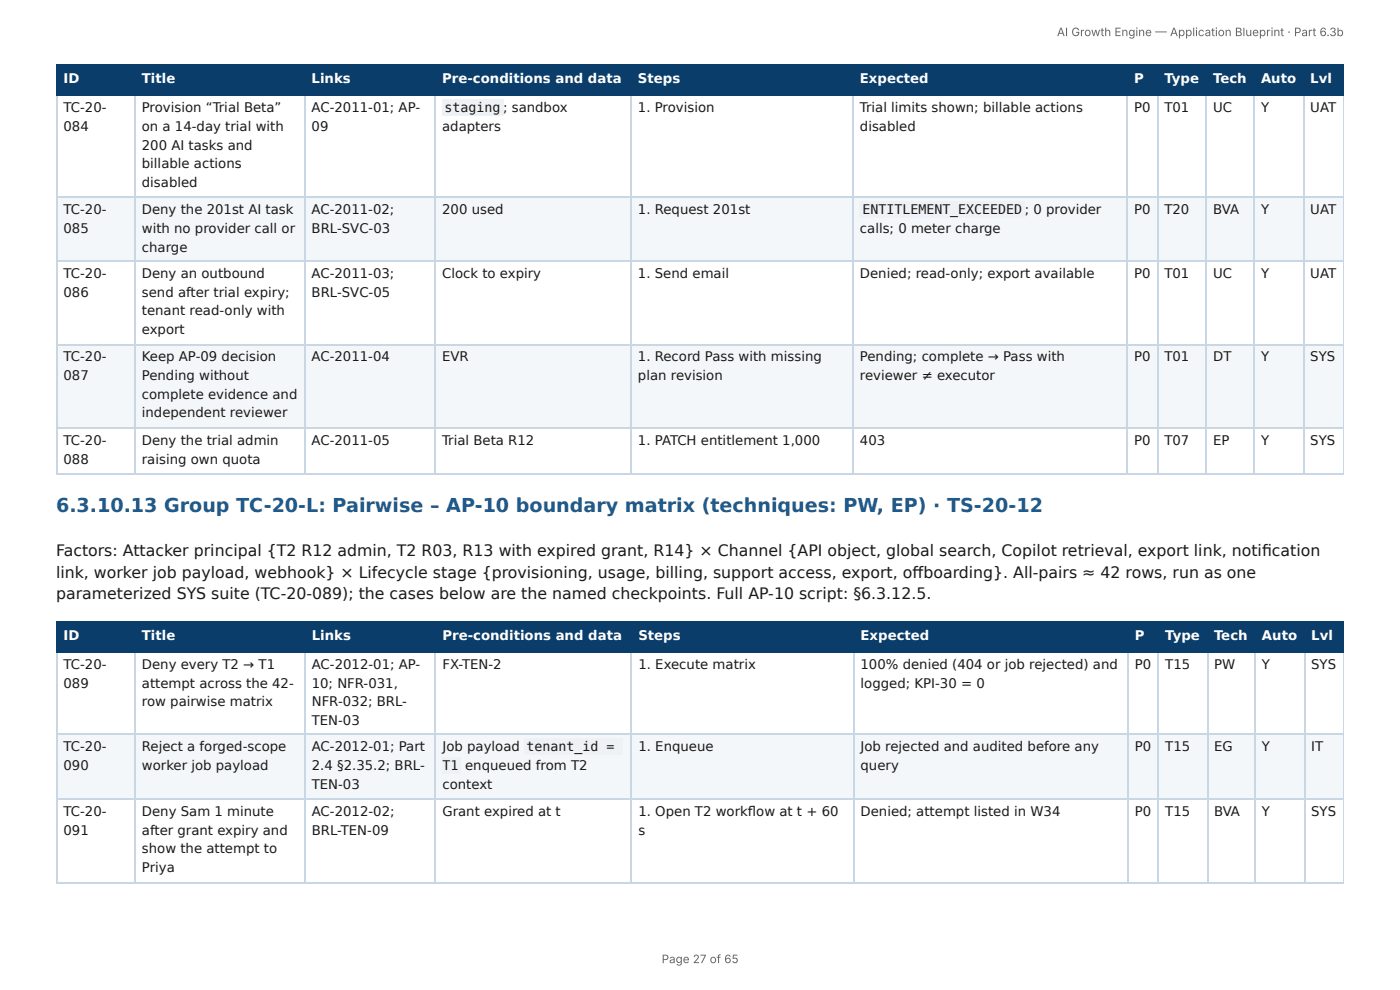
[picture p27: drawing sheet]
<svg xmlns="http://www.w3.org/2000/svg" width="297mm" height="210mm" viewBox="0 0 297 210" stroke-linecap="round" stroke-linejoin="round" font-family="sans-serif">
<defs><g id="words">
<text font-size="4.1" fill="#1f5a8c" x="11.9" y="108.7">6.3.10.13 Group TC-20-L: Pairwise – AP-10 boundary matrix (techniques: PW, EP) · TS-20-12</text>
<g font-size="3.3" fill="#1a1a1a">
<text x="11.9" y="118">Factors: Attacker principal {T2 R12 admin, T2 R03, R13 with expired grant, R14} × Channel {API object, global search, Copilot retrieval, export link, notifi cation</text>
<text x="11.9" y="122.8">link, worker job payload, webhook} × Lifecycle stage {provisioning, usage, billing, support access, export, off boarding}. All-pairs ≈ 42 rows, run as one</text>
<text x="11.9" y="127.3">parameterized SYS suite (TC-20-089); the cases below are the named checkpoints. Full AP-10 script: §6.3.12.5.</text>
</g>
<g font-size="2.8" fill="#fff">
<text x="13.5" y="17.7">ID</text>
<text x="30.1" y="17.7">Title</text>
<text x="66.2" y="17.7">Links</text>
<text x="93.9" y="17.7">Pre-conditions and data</text>
<text x="135.5" y="17.7">Steps</text>
<text x="182.6" y="17.7">Expected</text>
<text x="240.9" y="17.7">P</text>
<text x="247.3" y="17.7">Type</text>
<text x="257.7" y="17.7">Tech</text>
<text x="267.8" y="17.7">Auto</text>
<text x="278.3" y="17.7">Lvl</text>
<text x="13.5" y="136">ID</text>
<text x="30.1" y="136">Title</text>
<text x="66.2" y="136">Links</text>
<text x="94" y="136">Pre-conditions and data</text>
<text x="135.6" y="136">Steps</text>
<text x="182.8" y="136">Expected</text>
<text x="241.1" y="136">P</text>
<text x="247.5" y="136">Type</text>
<text x="257.9" y="136">Tech</text>
<text x="268" y="136">Auto</text>
<text x="278.5" y="136">Lvl</text>
</g>
<g font-size="2.8" fill="#1a1a1a">
<text x="13.5" y="23.8">TC-20-</text>
<text x="30.1" y="23.8">Provision “Trial Beta”</text>
<text x="66.2" y="23.8">AC-2011-01; AP-</text>
<text x="94.4" y="23.8">staging ; sandbox</text>
<text x="135.5" y="23.8">1. Provision</text>
<text x="182.6" y="23.8">Trial limits shown; billable actions</text>
<text x="240.9" y="23.8">P0</text>
<text x="247.3" y="23.8">T01</text>
<text x="257.7" y="23.8">UC</text>
<text x="267.8" y="23.8">Y</text>
<text x="278.3" y="23.8">UAT</text>
<text x="13.5" y="27.8">084</text>
<text x="30.1" y="27.8">on a 14-day trial with</text>
<text x="66.2" y="27.8">09</text>
<text x="93.9" y="27.8">adapters</text>
<text x="182.6" y="27.8">disabled</text>
<text x="30.1" y="31.8">200 AI tasks and</text>
<text x="30.1" y="35.7">billable actions</text>
<text x="30.1" y="39.7">disabled</text>
<text x="13.5" y="45.5">TC-20-</text>
<text x="30.1" y="45.5">Deny the 201st AI task</text>
<text x="66.2" y="45.5">AC-2011-02;</text>
<text x="93.9" y="45.5">200 used</text>
<text x="135.5" y="45.5">1. Request 201st</text>
<text x="183.2" y="45.5">ENTITLEMENT_EXCEEDED ;</text>
<text x="219.5" y="45.5">0 provider</text>
<text x="240.9" y="45.5">P0</text>
<text x="247.3" y="45.5">T20</text>
<text x="257.7" y="45.5">BVA</text>
<text x="267.8" y="45.5">Y</text>
<text x="278.3" y="45.5">UAT</text>
<text x="13.5" y="49.5">085</text>
<text x="30.1" y="49.5">with no provider call or</text>
<text x="30.1" y="53.4">charge</text>
<text x="66.2" y="49.5">BRL-SVC-03</text>
<text x="182.6" y="49.5">calls; 0 meter charge</text>
<text x="13.5" y="59">TC-20-</text>
<text x="30.1" y="59">Deny an outbound</text>
<text x="66.2" y="59">AC-2011-03;</text>
<text x="93.9" y="59">Clock to expiry</text>
<text x="135.5" y="59">1. Send email</text>
<text x="182.6" y="59">Denied; read-only; export available</text>
<text x="240.9" y="59">P0</text>
<text x="247.3" y="59">T01</text>
<text x="257.7" y="59">UC</text>
<text x="267.8" y="59">Y</text>
<text x="278.3" y="59">UAT</text>
<text x="13.5" y="63">086</text>
<text x="30.1" y="63">send after trial expiry;</text>
<text x="66.2" y="63">BRL-SVC-05</text>
<text x="30.1" y="66.9">tenant read-only with</text>
<text x="30.1" y="70.9">export</text>
<text x="13.5" y="76.7">TC-20-</text>
<text x="30.1" y="76.7">Keep AP-09 decision</text>
<text x="66.2" y="76.7">AC-2011-04</text>
<text x="93.9" y="76.7">EVR</text>
<text x="135.5" y="76.7">1. Record Pass with missing</text>
<text x="182.6" y="76.7">Pending; complete → Pass with</text>
<text x="240.9" y="76.7">P0</text>
<text x="247.3" y="76.7">T01</text>
<text x="257.7" y="76.7">DT</text>
<text x="267.8" y="76.7">Y</text>
<text x="278.3" y="76.7">SYS</text>
<text x="13.5" y="80.7">087</text>
<text x="30.1" y="80.7">Pending without</text>
<text x="135.5" y="80.7">plan revision</text>
<text x="182.6" y="80.7">reviewer ≠ executor</text>
<text x="30.1" y="84.7">complete evidence and</text>
<text x="30.1" y="88.6">independent reviewer</text>
<text x="13.5" y="94.5">TC-20-</text>
<text x="30.1" y="94.5">Deny the trial admin</text>
<text x="66.2" y="94.5">AC-2011-05</text>
<text x="93.9" y="94.5">Trial Beta R12</text>
<text x="135.5" y="94.5">1. PATCH entitlement 1,000</text>
<text x="182.6" y="94.5">403</text>
<text x="240.9" y="94.5">P0</text>
<text x="247.3" y="94.5">T07</text>
<text x="257.7" y="94.5">EP</text>
<text x="267.8" y="94.5">Y</text>
<text x="278.3" y="94.5">SYS</text>
<text x="13.5" y="98.4">088</text>
<text x="30.1" y="98.4">raising own quota</text>
<text x="13.5" y="142.1">TC-20-</text>
<text x="30.1" y="142.1">Deny every T2 → T1</text>
<text x="66.2" y="142.1">AC-2012-01; AP-</text>
<text x="94" y="142.1">FX-TEN-2</text>
<text x="135.6" y="142.1">1. Execute matrix</text>
<text x="182.8" y="142.1">100% denied (404 or job rejected) and</text>
<text x="241.1" y="142.1">P0</text>
<text x="247.5" y="142.1">T15</text>
<text x="257.9" y="142.1">PW</text>
<text x="268" y="142.1">Y</text>
<text x="278.5" y="142.1">SYS</text>
<text x="13.5" y="146.1">089</text>
<text x="30.1" y="146.1">attempt across the 42-</text>
<text x="66.2" y="146.1">10; NFR-031,</text>
<text x="182.8" y="146.1">logged; KPI-30 = 0</text>
<text x="30.1" y="150">row pairwise matrix</text>
<text x="66.2" y="150">NFR-032; BRL-</text>
<text x="66.2" y="154">TEN-03</text>
<text x="13.5" y="159.5">TC-20-</text>
<text x="30.1" y="159.5">Reject a forged-scope</text>
<text x="66.2" y="159.5">AC-2012-01; Part</text>
<text x="94" y="159.5">Job payload</text>
<text x="111.8" y="159.5">tenant_id =</text>
<text x="135.6" y="159.5">1. Enqueue</text>
<text x="182.8" y="159.5">Job rejected and audited before any</text>
<text x="241.1" y="159.5">P0</text>
<text x="247.5" y="159.5">T15</text>
<text x="257.9" y="159.5">EG</text>
<text x="268" y="159.5">Y</text>
<text x="278.5" y="159.5">IT</text>
<text x="13.5" y="163.5">090</text>
<text x="30.1" y="163.5">worker job payload</text>
<text x="66.2" y="163.5">2.4 §2.35.2; BRL-</text>
<text x="66.2" y="167.5">TEN-03</text>
<text x="94" y="163.5">T1</text>
<text x="94" y="167.5">context</text>
<text x="98.8" y="163.5">enqueued from T2</text>
<text x="182.8" y="163.5">query</text>
<text x="13.5" y="173.3">TC-20-</text>
<text x="30.1" y="173.3">Deny Sam 1 minute</text>
<text x="66.2" y="173.3">AC-2012-02;</text>
<text x="94" y="173.3">Grant expired at t</text>
<text x="135.6" y="173.3">1. Open T2 workfl ow at t + 60</text>
<text x="182.8" y="173.3">Denied; attempt listed in W34</text>
<text x="241.1" y="173.3">P0</text>
<text x="247.5" y="173.3">T15</text>
<text x="257.9" y="173.3">BVA</text>
<text x="268" y="173.3">Y</text>
<text x="278.5" y="173.3">SYS</text>
<text x="13.5" y="177.3">091</text>
<text x="30.1" y="177.3">after grant expiry and</text>
<text x="66.2" y="177.3">BRL-TEN-09</text>
<text x="135.6" y="177.3">s</text>
<text x="30.1" y="181.2">show the attempt to</text>
<text x="30.1" y="185.2">Priya</text>
</g>
<g font-size="2.5" fill="#666">
<text x="224.5" y="7.7">AI Growth Engine — Application Blueprint · Part 6.3b</text>
<text x="140.5" y="204.5">Page 27 of 65</text>
</g>
</g></defs>
<g fill="#0b3d6b">
<path d="M12.2 14h16.4v6.1h-16.4z"/>
<path d="M28.6 14h36.2v6.1h-36.2z"/>
<path d="M64.8 14h27.5v6.1h-27.5z"/>
<path d="M92.3 14h41.8v6.1h-41.8z"/>
<path d="M134.1 14h47.1v6.1h-47.1z"/>
<path d="M181.2 14h58.2v6.1h-58.2z"/>
<path d="M239.4 14h6.4v6.1h-6.4z"/>
<path d="M245.8 14h10.3v6.1h-10.3z"/>
<path d="M256.1 14h10.3v6.1h-10.3z"/>
<path d="M266.4 14h10.4v6.1h-10.4z"/>
<path d="M276.8 14h8.6v6.1h-8.6z"/>
</g>
<g fill="#f4f7fa">
<path d="M12.2 41.8h16.4v13.8h-16.4z"/>
<path d="M28.6 41.8h36.2v13.8h-36.2z"/>
<path d="M64.8 41.8h27.5v13.8h-27.5z"/>
<path d="M92.3 41.8h41.8v13.8h-41.8z"/>
<path d="M134.1 41.8h47.1v13.8h-47.1z"/>
<path d="M181.2 41.8h58.2v13.8h-58.2z"/>
<path d="M239.4 41.8h6.4v13.8h-6.4z"/>
<path d="M245.8 41.8h10.3v13.8h-10.3z"/>
<path d="M256.1 41.8h10.3v13.8h-10.3z"/>
<path d="M266.4 41.8h10.4v13.8h-10.4z"/>
<path d="M276.8 41.8h8.6v13.8h-8.6z"/>
<path d="M12.2 73.3h16.4v17.5h-16.4z"/>
<path d="M28.6 73.3h36.2v17.5h-36.2z"/>
<path d="M64.8 73.3h27.5v17.5h-27.5z"/>
<path d="M92.3 73.3h41.8v17.5h-41.8z"/>
<path d="M134.1 73.3h47.1v17.5h-47.1z"/>
<path d="M181.2 73.3h58.2v17.5h-58.2z"/>
<path d="M239.4 73.3h6.4v17.5h-6.4z"/>
<path d="M245.8 73.3h10.3v17.5h-10.3z"/>
<path d="M256.1 73.3h10.3v17.5h-10.3z"/>
<path d="M266.4 73.3h10.4v17.5h-10.4z"/>
<path d="M276.8 73.3h8.6v17.5h-8.6z"/>
</g>
<g fill="none" stroke="#0b3d6b" stroke-width=".26">
<path d="M11.9 13.9h273.5M12 13.8v6.6M28.7 13.8v6.6M64.7 13.8v6.6M92.5 13.8v6.6M134 13.8v6.6M181.1 13.8v6.6M239.3 13.8v6.6M245.9 13.8v6.6M256.2 13.8v6.6M266.3 13.8v6.6M276.9 13.8v6.6"/>
<path d="M11.9 20.2h273.5"/>
</g>
<path d="M285.3 13.8v6.6" fill="none" stroke="#0b3d6b" stroke-width=".21"/>
<g fill="none" stroke="#c9d6e3" stroke-width=".26">
<path d="M12 20.4v80.4M28.7 20.4v80.4M64.7 20.4v80.4M92.5 20.4v80.4M134 20.4v80.4M181.1 20.4v80.4M239.3 20.4v80.4M245.9 20.4v80.4M256.2 20.4v80.4M266.3 20.4v80.4M276.9 20.4v80.4M11.9 41.9h273.5"/>
<path d="M11.9 55.4h273.5M11.9 73.2h273.5M11.9 90.9h273.5M11.9 100.7h273.5"/>
</g>
<path d="M285.3 20.4v80.4" fill="none" stroke="#c9d6e3" stroke-width=".21"/>
<g fill="#0b3d6b">
<path d="M12.2 132h16.4v6.4h-16.4z"/>
<path d="M28.6 132h36.2v6.4h-36.2z"/>
<path d="M64.8 132h27.8v6.4h-27.8z"/>
<path d="M92.6 132h41.5v6.4h-41.5z"/>
<path d="M134.1 132h47.1v6.4h-47.1z"/>
<path d="M181.2 132h58.5v6.4h-58.5z"/>
<path d="M239.7 132h6.4v6.4h-6.4z"/>
<path d="M246.1 132h10.3v6.4h-10.3z"/>
<path d="M256.4 132h10.3v6.4h-10.3z"/>
<path d="M266.7 132h10.3v6.4h-10.3z"/>
<path d="M277 132h8.4v6.4h-8.4z"/>
</g>
<g fill="#f4f7fa">
<path d="M12.2 156.1h16.4v13.8h-16.4z"/>
<path d="M28.6 156.1h36.2v13.8h-36.2z"/>
<path d="M64.8 156.1h27.8v13.8h-27.8z"/>
<path d="M92.6 156.1h41.5v13.8h-41.5z"/>
<path d="M134.1 156.1h47.1v13.8h-47.1z"/>
<path d="M181.2 156.1h58.5v13.8h-58.5z"/>
<path d="M239.7 156.1h6.4v13.8h-6.4z"/>
<path d="M246.1 156.1h10.3v13.8h-10.3z"/>
<path d="M256.4 156.1h10.3v13.8h-10.3z"/>
<path d="M266.7 156.1h10.3v13.8h-10.3z"/>
<path d="M277 156.1h8.4v13.8h-8.4z"/>
</g>
<g fill="none" stroke="#0b3d6b" stroke-width=".26">
<path d="M11.9 132.2h273.5M11.9 138.5h273.5M12 132v6.6M28.7 132v6.6M64.7 132v6.6M92.5 132v6.6M134 132v6.6M181.4 132v6.6M239.6 132v6.6M245.9 132v6.6M256.5 132v6.6M266.6 132v6.6"/>
<path d="M277.2 132v6.6"/>
</g>
<path d="M285.3 132v6.6" fill="none" stroke="#0b3d6b" stroke-width=".21"/>
<g fill="none" stroke="#c9d6e3" stroke-width=".26">
<path d="M12 138.6v49M28.7 138.6v49M64.7 138.6v49M92.5 138.6v49M134 138.6v49M181.4 138.6v49M239.6 138.6v49M245.9 138.6v49M256.5 138.6v49M266.6 138.6v49M277.2 138.6v49M11.9 156h273.5"/>
<path d="M11.9 169.7h273.5M11.9 187.5h273.5"/>
</g>
<path d="M285.3 138.6v49" fill="none" stroke="#c9d6e3" stroke-width=".21"/>
<g fill="#eef2f6">
<path d="M93.9 21.2h13v3.4h-13z"/>
<path d="M182.6 42.9h35.2v3.4h-35.2z"/>
<path d="M111.4 156.9h20.9v3.4h-20.9z"/>
<path d="M93.9 160.9h4v3.4h-4z"/>
</g>
<use href="#words"/>
</svg>
